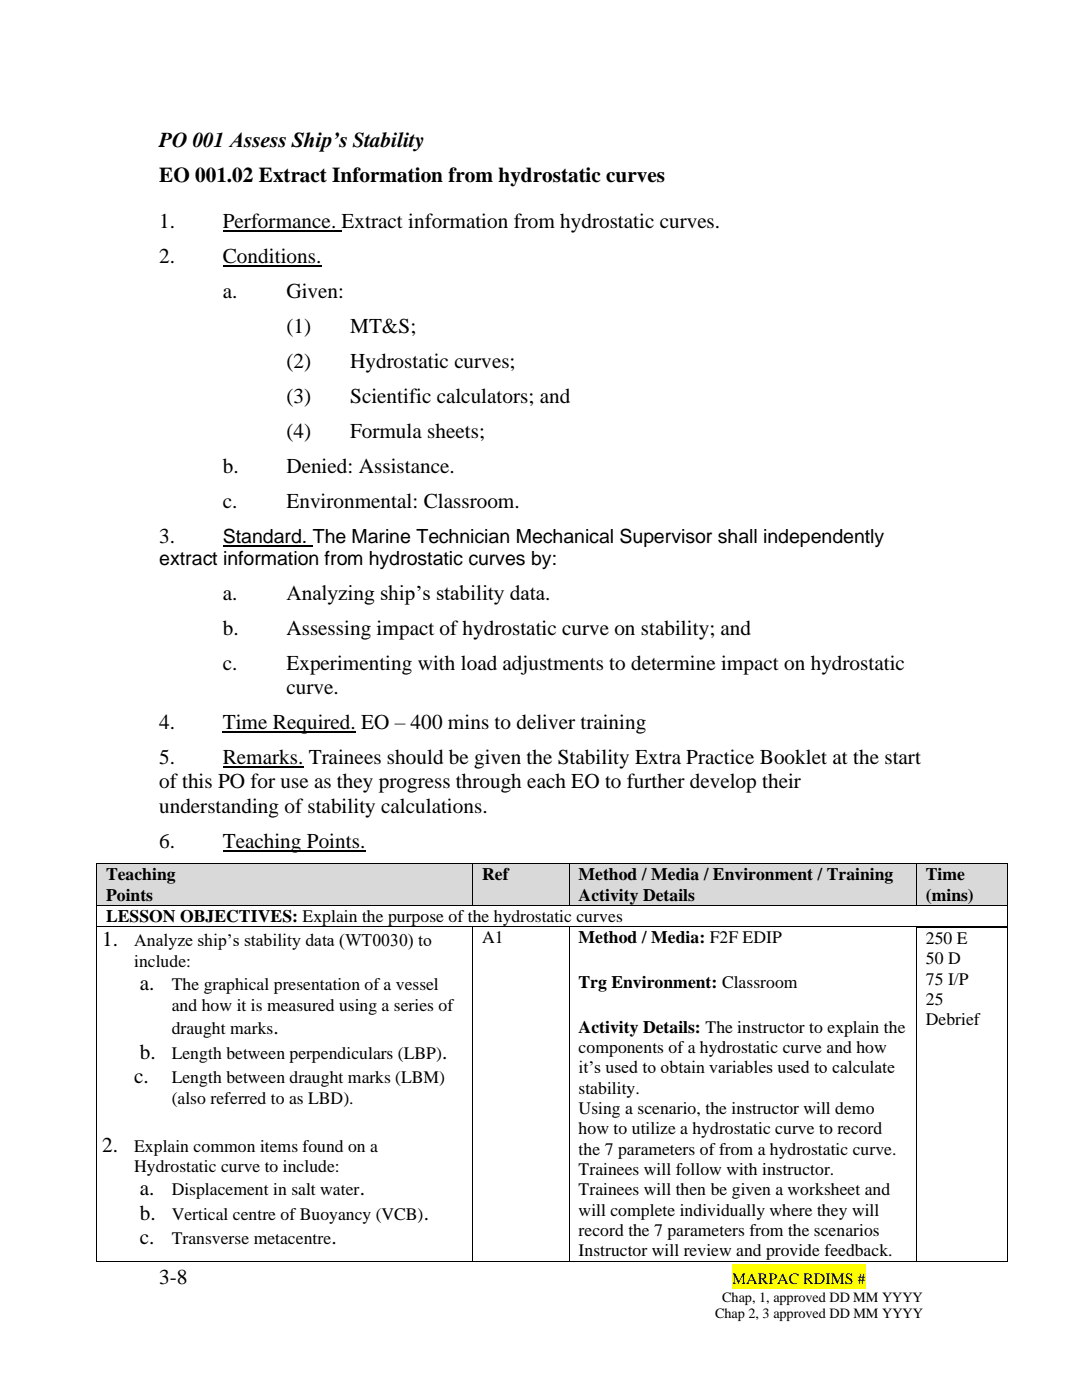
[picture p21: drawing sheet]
<svg xmlns="http://www.w3.org/2000/svg" width="216mm" height="279mm" viewBox="0 0 216 279" stroke-linecap="round" stroke-linejoin="round" font-family="sans-serif">
<defs><g id="words">
<g font-size="4.2">
<text x="31.8" y="29.3">PO 001 Assess Ship’s Stability</text>
<text x="31.8" y="36.3">EO 001.02 Extract Information from hydrostatic curves</text>
<text x="31.8" y="45.4">1.</text>
<text x="44.5" y="45.4">Performance. Extract information from hydrostatic curves.</text>
<text x="31.8" y="52.4">2.</text>
<text x="44.5" y="52.4">Conditions.</text>
<text x="44.5" y="59.4">a.</text>
<text x="57.2" y="59.4">Given:</text>
<text x="57.2" y="66.4">(1)</text>
<text x="69.9" y="66.4">MT&amp;S;</text>
<text x="57.2" y="73.4">(2)</text>
<text x="69.9" y="73.4">Hydrostatic curves;</text>
<text x="57.2" y="80.4">(3)</text>
<text x="69.9" y="80.4">Scientific calculators; and</text>
<text x="57.2" y="87.3">(4)</text>
<text x="69.9" y="87.3">Formula sheets;</text>
<text x="44.5" y="94.3">b.</text>
<text x="57.2" y="94.3">Denied: Assistance.</text>
<text x="44.5" y="101.3">c.</text>
<text x="57.2" y="101.3">Environmental: Classroom.</text>
<text x="31.8" y="108.3">3.</text>
<text x="44.5" y="119.7">a.</text>
<text x="57.2" y="119.7">Analyzing ship’s stability data.</text>
<text x="44.5" y="126.6">b.</text>
<text x="57.2" y="126.6">Assessing impact of hydrostatic curve on stability; and</text>
<text x="44.5" y="133.6">c.</text>
<text x="57.2" y="133.6">Experimenting with load adjustments to determine impact on hydrostatic</text>
<text x="57.2" y="138.5">curve.</text>
<text x="31.8" y="145.5">4.</text>
<text x="44.5" y="145.5">Time Required. EO – 400 mins to deliver training</text>
<text x="31.8" y="152.5">5.</text>
<text x="44.5" y="152.5">Remarks. Trainees should be given the Stability Extra Practice Booklet at the start</text>
<text x="31.8" y="157.3">of this PO for use as they progress through each EO to further develop their</text>
<text x="31.8" y="162.2">understanding of stability calculations.</text>
<text x="31.8" y="169.2">6.</text>
<text x="44.5" y="169.2">Teaching Points.</text>
<text x="20.4" y="188.9">1.</text>
<text x="27.9" y="197.6">a.</text>
<text x="54.6" y="206.4">.</text>
<text x="27.9" y="211.3">b.</text>
<text x="88.2" y="211.3">.</text>
<text x="26.8" y="216.1">c.</text>
<text x="20.4" y="229.8">2.</text>
<text x="27.9" y="238.6">a.</text>
<text x="71.8" y="238.6">.</text>
<text x="27.9" y="243.5">b.</text>
<text x="84.6" y="243.5">.</text>
<text x="27.9" y="248.3">c.</text>
<text x="66.1" y="248.3">.</text>
<text x="31.8" y="256.3">3-8</text>
</g>
<g font-size="3.9">
<text x="31.8" y="112.8">extract information from hydrostatic curves by:</text>
<text x="44.5" y="108.3">Standard. The Marine Technician Mechanical Supervisor shall independently</text>
</g>
<g font-size="3.5">
<text x="21.2" y="175.7">Teaching</text>
<text x="21.2" y="179.8">Points</text>
<text x="96.2" y="175.7">Ref</text>
<text x="115.5" y="175.7">Method / Media / Environment / Training</text>
<text x="115.5" y="179.8">Activity Details</text>
<text x="184.7" y="175.7">Time</text>
<text x="184.7" y="179.8">(mins)</text>
<text x="21.2" y="184">LESSON OBJECTIVES: Explain the purpose of the hydrostatic curves</text>
<text x="26.8" y="188.9">Analyze ship’s stability data (WT0030) to</text>
<text x="96.2" y="188.2">A1</text>
<text x="115.5" y="188.2">Method / Media: F2F EDIP</text>
<text x="184.7" y="188.4">250 E</text>
<text x="26.8" y="192.9">include:</text>
<text x="34.3" y="197.6">The graphical presentation of a vessel</text>
<text x="115.5" y="197.2">Trg Environment: Classroom</text>
<text x="184.7" y="192.5">50 D</text>
<text x="184.7" y="196.5">75 I/P</text>
<text x="34.3" y="201.7">and how it is measured using a series of</text>
<text x="184.7" y="200.6">25</text>
<text x="34.3" y="206.4">draught marks</text>
<text x="115.5" y="206.1">Activity Details: The instructor to explain the</text>
<text x="184.7" y="204.6">Debrief</text>
<text x="34.3" y="211.3">Length between perpendiculars (LBP)</text>
<text x="115.5" y="210.1">components of a hydrostatic curve and how</text>
<text x="115.5" y="214.2">it’s used to obtain variables used to calculate</text>
<text x="34.3" y="216.1">Length between draught marks (LBM)</text>
<text x="34.3" y="220.3">(also referred to as LBD).</text>
<text x="115.5" y="218.3">stability.</text>
<text x="115.5" y="222.3">Using a scenario, the instructor will demo</text>
<text x="115.5" y="226.4">how to utilize a hydrostatic curve to record</text>
<text x="26.8" y="229.8">Explain common items found on a</text>
<text x="26.8" y="233.9">Hydrostatic curve to include:</text>
<text x="115.5" y="230.4">the 7 parameters of from a hydrostatic curve.</text>
<text x="34.3" y="238.6">Displacement in salt water</text>
<text x="115.5" y="234.5">Trainees will follow with instructor.</text>
<text x="115.5" y="238.5">Trainees will then be given a worksheet and</text>
<text x="34.3" y="243.5">Vertical centre of Buoyancy (VCB)</text>
<text x="115.5" y="242.6">will complete individually where they will</text>
<text x="34.3" y="248.3">Transverse metacentre</text>
<text x="115.5" y="246.7">record the 7 parameters from the scenarios</text>
<text x="115.5" y="250.7">Instructor will review and provide feedback.</text>
</g>
<text font-size="3.2" x="146.1" y="256.3">MARPAC RDIMS #</text>
<g font-size="2.8">
<text x="142.7" y="263.1">Chap 2, 3 approved DD MM YYYY</text>
<text x="144.1" y="259.9">Chap, 1, approved DD MM YYYY</text>
</g>
</g></defs>
<path d="M146.1 252.3h26.6v4.9h-26.6z" fill-rule="evenodd" fill="#ff0"/>
<path d="M44.5 46h23.7M44.5 53h19.6M44.5 146h26.5M44.5 153h16M44.5 169.8h28.4" fill="none" stroke="#000" stroke-width=".21"/>
<path d="M44.5 108.9h17.9" fill="none" stroke="#000" stroke-width=".3"/>
<g fill="#d9d9d9">
<path d="M19.3 172.4h74.9v8.1h-74.9z" fill-rule="evenodd"/>
<path d="M21.2 172.4h71.2v4.1h-71.2z" fill-rule="evenodd"/>
<path d="M21.2 176.5h71.2v4h-71.2z" fill-rule="evenodd"/>
<path d="M94.4 172.4h19.1v8.1h-19.1z" fill-rule="evenodd"/>
<path d="M96.2 172.4h15.5v4.1h-15.5z" fill-rule="evenodd"/>
<path d="M113.6 172.4h69.1v8.1h-69.1z" fill-rule="evenodd"/>
<path d="M115.5 172.4h65.4v4.1h-65.4z" fill-rule="evenodd"/>
<path d="M115.5 176.5h65.4v4h-65.4z" fill-rule="evenodd"/>
<path d="M182.9 172.4h18.1v8.1h-18.1z" fill-rule="evenodd"/>
<path d="M184.7 172.4h14.5v4.1h-14.5z" fill-rule="evenodd"/>
<path d="M184.7 176.5h14.5v4h-14.5z" fill-rule="evenodd"/>
</g>
<g fill="#000">
<path d="M19.2 172.2h.1v.2h-.1z" fill-rule="evenodd"/>
<path d="M19.2 172.2h.1v.2h-.1z" fill-rule="evenodd"/>
<path d="M94.2 172.2h.2v.2h-.2z" fill-rule="evenodd"/>
<path d="M113.5 172.2h.1v.2h-.1z" fill-rule="evenodd"/>
<path d="M182.7 172.2h.2v.2h-.2z" fill-rule="evenodd"/>
<path d="M201 172.2h.2v.2h-.2z" fill-rule="evenodd"/>
<path d="M201 172.2h.2v.2h-.2z" fill-rule="evenodd"/>
</g>
<path d="M19.3 172.4v8.1M19.3 172.3h74.9M94.3 172.4v8.1M94.4 172.3h19.1M113.6 172.4v8.1M113.6 172.3h69.1M182.8 172.4v8.1M182.9 172.3h18.1M201.1 172.4v8.1" fill="none" stroke="#000" stroke-width=".2"/>
<g fill="#fff">
<path d="M19.3 180.7h181.7v4.1h-181.7z" fill-rule="evenodd"/>
<path d="M21.2 180.7h178v4.1h-178z" fill-rule="evenodd"/>
</g>
<g fill="#000">
<path d="M19.2 180.5h.1v.2h-.1z" fill-rule="evenodd"/>
<path d="M19.2 184.8h.1v.1h-.1z" fill-rule="evenodd"/>
<path d="M19.2 184.9h.1v.2h-.1z" fill-rule="evenodd"/>
<path d="M94.2 180.5h.2v.2h-.2z" fill-rule="evenodd"/>
<path d="M94.2 184.8h.2v.1h-.2z" fill-rule="evenodd"/>
<path d="M94.2 184.9h.2v.2h-.2z" fill-rule="evenodd"/>
<path d="M113.5 180.5h.1v.2h-.1z" fill-rule="evenodd"/>
<path d="M113.5 184.8h.1v.1h-.1z" fill-rule="evenodd"/>
<path d="M113.5 184.9h.1v.2h-.1z" fill-rule="evenodd"/>
<path d="M182.7 180.5h.2v.2h-.2z" fill-rule="evenodd"/>
<path d="M182.7 184.8h.2v.1h-.2z" fill-rule="evenodd"/>
<path d="M182.7 184.9h.2v.2h-.2z" fill-rule="evenodd"/>
<path d="M201 180.5h.2v.2h-.2z" fill-rule="evenodd"/>
<path d="M201 184.8h.2v.1h-.2z" fill-rule="evenodd"/>
<path d="M201 184.9h.2v.2h-.2z" fill-rule="evenodd"/>
<path d="M19.2 251.7h.1v.1h-.1z" fill-rule="evenodd"/>
<path d="M19.2 251.7h.1v.1h-.1z" fill-rule="evenodd"/>
<path d="M94.2 251.7h.2v.1h-.2z" fill-rule="evenodd"/>
<path d="M113.5 251.7h.1v.1h-.1z" fill-rule="evenodd"/>
<path d="M182.7 251.7h.2v.1h-.2z" fill-rule="evenodd"/>
<path d="M201 251.7h.2v.1h-.2z" fill-rule="evenodd"/>
<path d="M201 251.7h.2v.1h-.2z" fill-rule="evenodd"/>
</g>
<g fill="none" stroke="#000" stroke-width=".2">
<path d="M19.3 180.7v4.1M19.3 185.1v66.6M19.3 180.6h74.9M19.3 184.9h74.9M94.3 185.1v66.6M94.4 180.6h19.1M94.4 184.9h19.1M113.6 185.1v66.6M113.6 180.6h69.1M113.6 184.9h69.1M182.8 185.1v66.6M182.9 180.6h18.1"/>
<path d="M182.9 184.9h18.1M182.9 185h18.1M201.1 180.7v4.1M201.1 185.1v66.6M19.3 251.7h74.9M94.4 251.7h19.1M113.6 251.7h69.1M182.9 251.7h18.1"/>
</g>
<use href="#words"/>
</svg>
